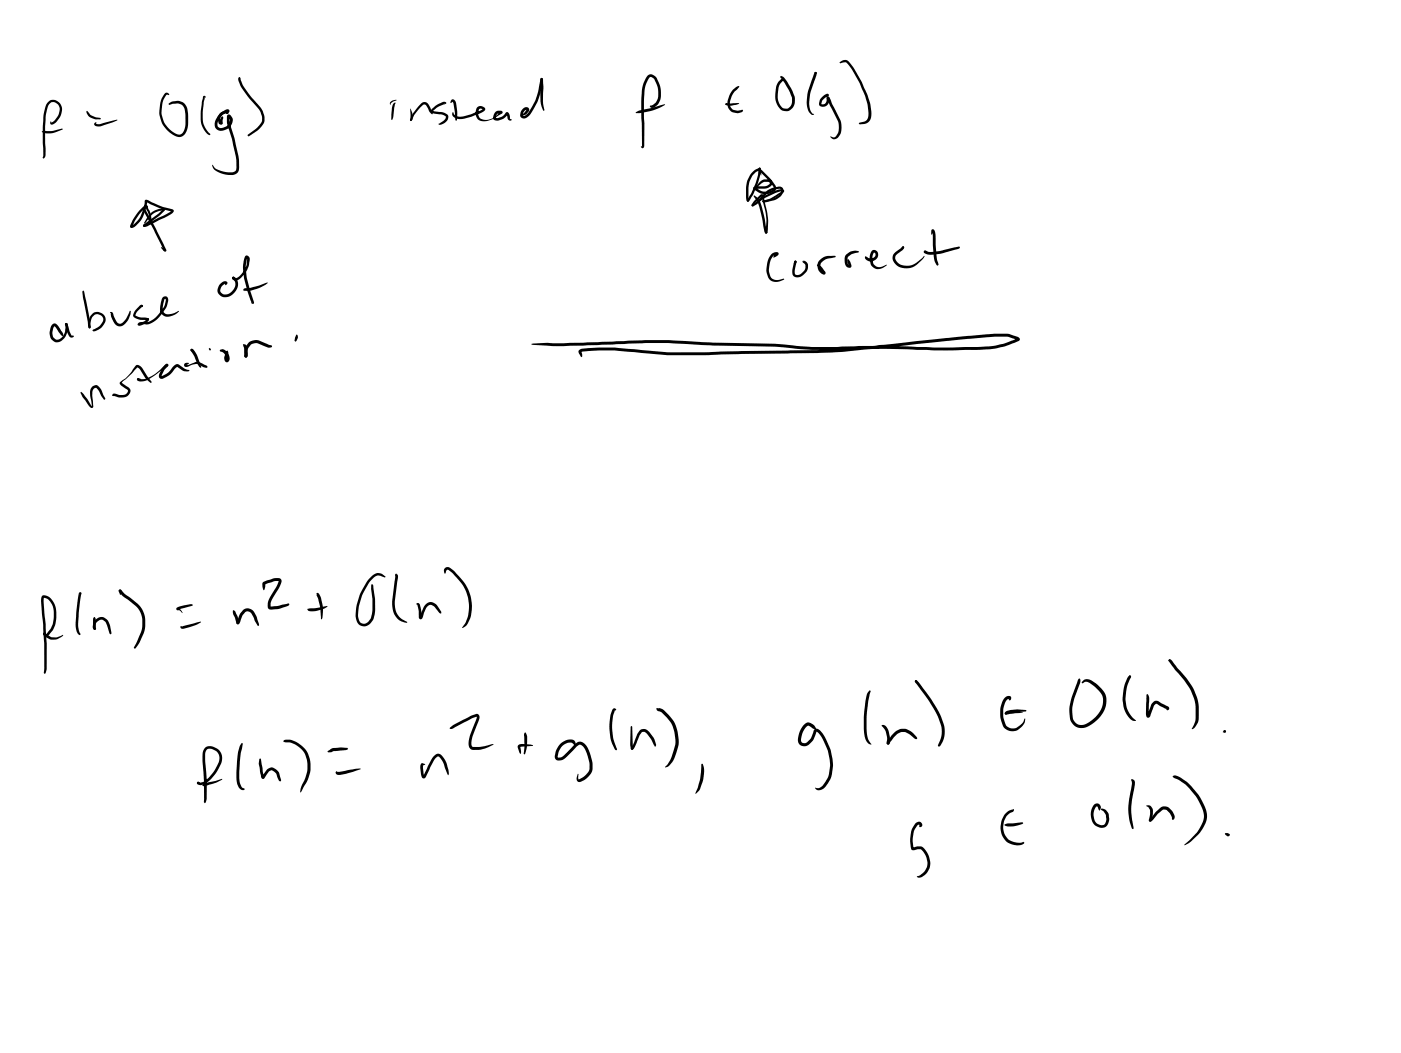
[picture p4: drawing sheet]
<svg xmlns="http://www.w3.org/2000/svg" width="108mm" height="81mm" viewBox="0 0 108 81" stroke-linecap="round" stroke-linejoin="round" font-family="sans-serif">
<g fill="#000">
<path d="M3.2 10.1l1.6-.2-.8 .4a.75 .75 0 0 1-.8-.2zM3.7 7.8a.72 .72 0 0 1 .9 .2 .72 .72 0 0 1 .1 .9l-.4 .5a.29 .29 0 0 1-.4 .1v-.1l.1 .1 .4-.5 .2-.6-.1-.3-.2-.2h-.2h-.2a2.1 2.1 0 0 0-.4 1.6v2.4l-.2 .3v-2.4a2.94 2.94 0 0 1 .4-2zM6.6 8.6h.1l.3 .3 .8 .2-.4 .1a.75 .75 0 0 1-.8-.6zM7.3 9.5l.1-.1v.2h.3l1.3-.3-1.3 .4h-.4zM11 17.3l.2 .1v.1l-.2-.1zM11 17.3l1.2-.8 .4-.4h.1l-.4 .5-1.1 .8-.2 .1zM11.1 16.2v-.1l.1 .1-.1 .1zM11 16.2l.1-.1 .1 .1 .8 1.4 .8 1.6v.2l-.4-.3h.1l.2 .1v.1l-.1-.1zM11.2 15.4h.2l1.1 .5 .7 .2a.21 .21 0 0 1 .2 .2 .21 .21 0 0 1-.2 .2l-1.8 .9-.3 .1-.1-.2 1.7-.7 .5-.4v.1l-1-.3-.9-.4v-.1l-.1 .6a2.34 2.34 0 0 1-.7 1.3 .24 .24 0 0 1-.2 .2 .24 .24 0 0 1-.3-.2l.3-.6 .6-.8a.28 .28 0 0 1 .5-.1l-.7 .6-.5 1-.1-.1 .5-.4 .2-.3zM11.3 15.9h.1l-.1 .1 .1-.1 .1 .4 .2 .8-.5-1.1zM11.6 16.4l.7-.3h.3h.1l-.4 .1a1.69 1.69 0 0 0-1.1 1h-.1zM12.7 7.2l.2-.1 .1 .2h-.2l-.2 .4a2.19 2.19 0 0 0 .1 1.7 1.46 1.46 0 0 0 1.2 1 .97 .97 0 0 0 .4-1.1l-.1-1a.65 .65 0 0 0-.8-.3l-.4 .1v-.1l.2-.2a.85 .85 0 0 1 1.2 .6l.1 .3a2.41 2.41 0 0 1-.2 1.6 .68 .68 0 0 1-1.1 0 2.18 2.18 0 0 1-.5-3.1z"/>
<path d="M15.7 7.4l.2 .1h-.2l-.1 1a1.9 1.9 0 0 0 .6 1.9 .39 .39 0 0 1-.5-.4l-.2-.4v-.4l.1-1.3zM16.9 8.7l.5-.2 .2 .2-.5 .2-.1 .2v.3a.11 .11 0 0 1 .1 .2 .11 .11 0 0 1-.2 0l-.2-.5zM17.1 9h.1l-.1 .1zM17 9h.2v.2a.22 .22 0 0 1-.2 .4v-.4zM17 8.7l.4-.2a.16 .16 0 0 1 .2 0 .16 .16 0 0 1 0 .2l-.2 .1 .1-.3v.1l-.3 .2-.3 .4-.1 .3v.3a.63 .63 0 0 0 .9-.6l-.1-.2h.1v.5l.5 1.7a4.4 4.4 0 0 1 .2 1.9 .49 .49 0 0 1-.5 .4 1.65 1.65 0 0 1-1.5-.6v-.2l.1 .2a1.95 1.95 0 0 0 1.6 .3l.1-.2a6.6 6.6 0 0 0-.3-2.3l-.4-1.2v-.5a.16 .16 0 0 1 .1-.2 .16 .16 0 0 1 .2 .1l.1 .3v.2a.74 .74 0 0 1-.5 .6 .74 .74 0 0 1-.8-.3v-.4zM18.4 5.9l.1 .1-.1 .1v-.1zM18.4 6v-.1l.1 .1a3.2 3.2 0 0 0 1.1 1.7l.5 .6a1.3 1.3 0 0 1 .2 1.2v.1a2.73 2.73 0 0 1-1.1 .9l-.1-.1 .7-.6 .4-.4v-.5l-.3-.5a6.5 6.5 0 0 1-1.5-2.2zM30.1 7.9l.5-.2-.4 .2-.1 .2zM30.3 8l.2-.1-.2 1a.23 .23 0 0 1-.1 .3v-.9zM32.4 8l.3-.1 .2 .1 .5 .8h-.2l-.4-.7h-.2l-.4 .4-.5 .8h-.1v-.1l.2-.4zM31.6 8.4l.2 .3v.4a.12 .12 0 0 1 0 .2 .12 .12 0 0 1-.2-.1zM33.3 8.4l.4-.4 .6-.2 .1 .1v.1h-.1l-.5 .2-.4 .3 .8 .2a.37 .37 0 0 1 .3 .2 .37 .37 0 0 1-.1 .4l-.3 .2-.3 .1v-.1l.5-.3 .1-.2-.3-.2h-.6a.23 .23 0 0 1-.3-.1 .23 .23 0 0 1 .1-.3z"/>
<path d="M34.8 7.7h.2l.1 .2 .1 .8-.1 .6-.2-1.5-.2 .1zM34.9 8.6l.2 .3 .5 .1 .7-.2 .9-.4h-.2l-.1 .1v.4l.1 .2a1.09 1.09 0 0 0 1.2-.2l.3-.3 .1 .1-.3 .1-.1 .3 .5-.1 .3-.3a.28 .28 0 0 1 .3 .1 .28 .28 0 0 1 0 .3l.1 .2-.2-.1-.2-.4h.1l-.2 .3-.5 .2a.32 .32 0 0 1-.4-.1 .32 .32 0 0 1 .1-.5l.2-.1 .3-.1a.15 .15 0 0 1 .1 .2 .15 .15 0 0 1-.2 .1l-.6 .4a.79 .79 0 0 1-1.2-.3v-.6l.2-.1h.3a.23 .23 0 0 1 .2 .2 .23 .23 0 0 1-.3 .3l-.8 .3-.9 .2-.5-.2-.1-.2zM41.7 6l.1 .1-.1 .9-.5 1.2a1.45 1.45 0 0 1-.7 .9h-.2a.45 .45 0 0 1-.1-.6 .45 .45 0 0 1 .6-.1v.1l-.2 .3-.4 .1 .4-.4-.3 .1v.3h.1l.2-.1 .6-1zM41.7 6l.1 .1v1.7l.2 .7h-.1h-.1a7.7 7.7 0 0 1-.2-2.4zM49 8.7l.3-.2 1.9-.5-.3 .3a3.7 3.7 0 0 1-1.9 .4zM49.9 5.8l.3-.1 .4 .3a2.04 2.04 0 0 1 .1 2l-.3 .3a.25 .25 0 0 1-.3-.1l.4-.3a1.55 1.55 0 0 0 .1-1.5l-.2-.4-.2-.1-.2 .1a2.14 2.14 0 0 0-.3 1.2l-.1 4.1a.12 .12 0 0 1-.1 .1 .12 .12 0 0 1-.1-.1h.1l-.1-2.7a4.3 4.3 0 0 1 .4-2.6zM56 8v.1l-.1-.1zM55.9 8l.1-.1 1 .1-.7 .2zM56.5 6.9l.3-.2h.2l-.5 .4-.2 .6a.64 .64 0 0 0 .2 .7l.4 .1 .3-.1 .1 .1-.4 .2h-.4a.76 .76 0 0 1-.4-1.1zM58 13.3l.2-.2a.34 .34 0 0 1 .5 0l1 1.2 .1 .2-.1 .2-.4 .2h-.5l-.7-.3-.1-.2h.1l.9-.1 .3-.1v-.2h-.4l-.5 .4h-.1l.3-.4 .3-.2 .5 .1 .1 .2-.1 .2-.3 .2-.9 .1v-.2l.5 .3 .4 .1 .5-.2v-.2l-.3-.4-.8-.8-.5 .3-.2 .5-.1 .5v1h-.1l-.1-.2v-.8a1.81 1.81 0 0 1 .5-1.2zM57.9 15.8l.4-.2 .9-1 .3-.1 .6-.1a.44 .44 0 0 1 .3 .4 .44 .44 0 0 1-.3 .4l-.4 .2-.7 .2h-.2l-.1-.1 .3-.1a1.68 1.68 0 0 0 1-.4l.2-.2v-.2l-.7 .1-.3 .1-.9 1-.3 .1zM58.1 15.1l.2 .1a3.5 3.5 0 0 1 .7 2l.1 .7-.1 .1-.1-.2-.1-.6a3.6 3.6 0 0 0-.7-2.1z"/>
<path d="M58.5 12.9l.1 .1-.1 .1-.1-.1zM58.5 13h.1l-.2 1-.4 1-.4 .5v-.1l.3-.5 .4-.9zM58.5 12.9l.1 .1v.5zM58.7 15.5l.2-.1v.1l-.1 .1zM58.2 15.6l.7-.5 1.2-.5a.18 .18 0 0 1 .3 0 .18 .18 0 0 1-.1 .3 3.1 3.1 0 0 1-1.4 .7l-.2-.1 .1-.1a2.56 2.56 0 0 0 1.4-.6l.1-.1v.1l-.5 .1-.8 .3-.7 .5zM58.1 15.5l.4-.5a.15 .15 0 0 1 .2 0 .15 .15 0 0 1 .1 .1l.4 1.6v1a.16 .16 0 0 1-.1 .2 .16 .16 0 0 1-.1 .1l.1-1.1-.4-1.8-.6 .7a.1 .1 0 0 1-.1 .1 .1 .1 0 0 1-.1-.1 .1 .1 0 0 1 .1-.1zM59 17.8l.1 .1v.1l-.2-.1zM59.5 19.6a.26 .26 0 0 1 .3-.2 .26 .26 0 0 1 .2 .2l-.4 .3v-.2l.2-.2v.1l-.2 .1a1.6 1.6 0 0 0-.3 1.3v.3a.54 .54 0 0 0 .7 .3l.4-.1-.3 .2a.67 .67 0 0 1-.9-.4l-.1-.2a1.86 1.86 0 0 1 .4-1.5zM60.2 5.8l.2 .1 .2 .3 .6 1.1a1.08 1.08 0 0 1-.1 1 .73 .73 0 0 1-.8 .2 .73 .73 0 0 1-.5-.6 1.59 1.59 0 0 1 .4-1.8h.3l-.2 .2a1.58 1.58 0 0 0-.2 1.7v.1a.48 .48 0 0 0 .6 .3l.3-.4v-.5l-.2-.6-.7-1zM62.8 5.6h.1v.1l-.1-.1zM62.8 5.6h.1v.1h-.1zM62.8 5.6h.1v.1l-.4 1.4-.1 .6a1.28 1.28 0 0 0 .2 1.1h.1l-.1 .1a1.02 1.02 0 0 1-.4-1.2l.1-.7z"/>
<path d="M63.4 7.4a.28 .28 0 0 1 .2-.2 .28 .28 0 0 1 .3 .1l-.2 .2v-.2l.1 .1-.4 .3-.1 .3h.3l.1-.3a.14 .14 0 0 1 0-.2 .14 .14 0 0 1 .2 0v.1a.46 .46 0 0 1-.2 .6 .46 .46 0 0 1-.6-.2l.1-.3zM63.7 7.5h.2l.1 .1 .8 1.7a1.12 1.12 0 0 1-.4 1.4h-.2l-.2-.2 .3 .1 .1-.1 .2-.4v-.5zM64.7 4.8l.3-.2a.46 .46 0 0 1 .6 .3l.9 1.6a5.9 5.9 0 0 1 .6 2.2 .72 .72 0 0 1-.5 .9h-.4v-.1l.6-.3 .1-.6a5.8 5.8 0 0 0-.6-2.1l-1-1.6-.2-.1-.4 .1zM66.7 19.7l.3 .2h.2l.2-.2v-.2h-.1l-.1 .2 .1 .6a.54 .54 0 0 0 .7 .2l.3-.1-.3 .2a.64 .64 0 0 1-.9-.3l-.1-.4a.46 .46 0 0 1 .4-.6l.2 .2v.3l-.2 .3h-.4a.29 .29 0 0 1-.3-.4zM69.5 19l.2 .1-.2 .1zM69.5 19h.1v.1zM68.9 19.5l.7-.5a.21 .21 0 0 1 0 .2 .21 .21 0 0 1-.2 .2l-.4 .3v.2l.1 .2a1.08 1.08 0 0 0 1.5 .1l.6-.5-.5 .6a1.13 1.13 0 0 1-1.9-.4zM71.2 19.3l.7 .1 2-.4h.1l-.2 .2-1.9 .4a.68 .68 0 0 1-.7-.2zM71.2 19.3h.2l.2 .2h-.4zM71.8 17.7h.2l.1 .2 .1 1.9 .1 .6v.1l-.3-.6-.2-2.1h.1l-.1 .3zM4 25a.3 .3 0 0 1 .5 .2l.4 .6a.27 .27 0 0 1-.4-.2l-.3-.5-.2 .5 .1 .4 .2 .2 .4-.1a1.01 1.01 0 0 0 .3-1.1l.1-.1a1.02 1.02 0 0 1-.1 1v.1a.63 .63 0 0 1-.8 .3 .63 .63 0 0 1-.4-.8zM5 24.9h.2l.2 .7 .1 .2 .2 .1v.1h-.2l-.2-.1z"/>
<path d="M6.2 30.2h.1l.1 .1 .7 1-.1-.8a.56 .56 0 0 1 0-.6 .56 .56 0 0 1 .5-.2l.3 .3 .3 .7-.1 .1-.6-.9h-.1l-.2 .3 .1 1a.18 .18 0 0 1-.2 .3 .16 .16 0 0 1-.1-.2zM6.4 22.4l.1 .1 .3 1.5 .2 1.2-.1 .1-.1-.2zM7.2 24.1a.62 .62 0 0 1 .7 .1 .62 .62 0 0 1 .2 .6 1.16 1.16 0 0 1-.8 .7h-.2l.2-.1a1.12 1.12 0 0 0 .6-.6v-.3l-.1-.2-.3-.1h-.2l-.2 .3-.1 .7-.1 .1a1.01 1.01 0 0 1 .3-1.2zM8.5 24l.2 .1 .2 .6 .2 .2a.38 .38 0 0 0 .5-.2l.4-.8 .1 .3-.2 .4a.69 .69 0 0 1-.9 .5l-.3-.3zM10.4 28.2a.3 .3 0 0 1 .5 .1l.8 1.1-.1 .1a2.12 2.12 0 0 1-.8-1l-.2-.2-1.2 1.2 .5 .4 .2 .3a.88 .88 0 0 1-1.3 .3h-.2l.1-.1a.31 .31 0 0 1 .4 0h.5l.2-.2v-.1l-.5-.4-.1-.2 .7-.6zM10.6 29.2h.2a1.61 1.61 0 0 0 1.4-.6l.6-.5a.13 .13 0 0 1 .1 .1 .13 .13 0 0 1-.1 .1l-.4 .3a2.39 2.39 0 0 1-1.6 .8l-.2-.1zM10.6 29.1l.3 .1-.3 .1-.1-.1zM10.9 23.5h.1v.1h-.1zM10.7 23.6a.11 .11 0 0 1 .2-.1 .11 .11 0 0 1 0 .2l-.3 .3-.2 .3 .7 .2a.29 .29 0 0 1 .4 .2l-.7-.1-.5-.2a.43 .43 0 0 1 .2-.6zM11.3 24.5h.2v.2h-.2zM12.5 22.9h.3l.2 .2-.2 .5-.2 .5a1.61 1.61 0 0 1-1.9 .9l.6-.5h.2a.67 .67 0 0 1-.7 .6h-.1a.16 .16 0 0 1-.1-.2 .16 .16 0 0 1 .3-.1 1.43 1.43 0 0 0 1.5-.8l.3-.5v-.5v.1l-.2 .7a.41 .41 0 0 0 .6 .4l.7-.2a.82 .82 0 0 1-1.4 .1 1.33 1.33 0 0 1 .1-1zM12.8 28.1l.1-.1 .1 .1-.3 .4-.2 .5a2.3 2.3 0 0 0 1-.9h.2l.5 .3 .4 .1-.4 .1-.5-.3h-.1a2.14 2.14 0 0 1-1.1 .9 .24 .24 0 0 1-.3-.1 .24 .24 0 0 1 .1-.3l.2-.4z"/>
<path d="M14.2 28h.3l-.1 .2 .9-.3 .7 .4h-.1h-.2l-.5-.3-.6 .2a.21 .21 0 0 1-.3 .1 .21 .21 0 0 1-.1-.3zM14.7 26.9h.1l.1 .1-.1 .1zM14.7 26.9h.1v.2l-.1-.1zM14.7 26.9a.68 .68 0 0 1 .6 .7l.2 .7-.3-.3zM16.1 26.9h.1v.1zM17 21.9l.2-.2a.16 .16 0 0 1 .3 0 .16 .16 0 0 1-.2 .2v-.1l.1 .1-.3 .2-.1 .4a.7 .7 0 0 0 .8 .1 .7 .7 0 0 0 .3-.7v-.2l-.2-.3a.28 .28 0 0 1 .3 0 .28 .28 0 0 1 .1 .3v.3l-.1 .3a.79 .79 0 0 1-.7 .6 .79 .79 0 0 1-.7-.4v-.3zM17 27l.2-.1 .2 .2 .3 .3v.4a.23 .23 0 0 1-.4 .1 .23 .23 0 0 1 0-.4l.2-.4h.1v.2l-.1 .4-.1-.2-.2-.3-.2-.1zM17.9 21.4l.2-.1v.2h-.2zM18.9 19.7a.26 .26 0 0 1 .3 .1 .26 .26 0 0 1 0 .3 1.95 1.95 0 0 1-.7 1.4l-.4 .1a.18 .18 0 0 1-.2-.1 .18 .18 0 0 1 .1-.2l.2 .1 .4-.3 .4-.6v-.5v-.1h.1l-.1 .2a6.2 6.2 0 0 0 .6 3.2l-.1 .1h-.1l.1-.1-.1 .1a5.9 5.9 0 0 1-.6-3.3zM18.8 22.3l1.8-.5-.5 .4-.7 .2h-.5h-.1zM18.7 26.6l.1-.1 .2 .1 .1 .6a.16 .16 0 0 1 0 .3 .16 .16 0 0 1-.3-.1l.1-.1zM19.2 26.4l.3-.2h.3l1.2 .5-.3 .1-.9-.4-.4 .1-.3 .4v.5l-.2 .2a.65 .65 0 0 1 0-.8z"/>
<path d="M22.8 25.8h.1l.1 .2-.2 .3h-.1zM41 26.5l10.5-.3 3.4 .2 4.8 .1 2.9 .2h5.6l5.3 .1 2.8-.1 1-.2 1.1-.4v.1h-.1a2.83 2.83 0 0 0-1.7-.3l-11.7 1.2-10.1 .3a34.1 34.1 0 0 1-5.7-.2 18.2 18.2 0 0 0-4.2-.1h-.1l.1 .2-.1 .2-.2-.2a.27 .27 0 0 1 0-.4 .27 .27 0 0 1 .3 0 21.7 21.7 0 0 1 5.4 .1l1.1 .1h2.7l10-.2 12.5-1.2a2.92 2.92 0 0 1 1.9 .3l.1 .2-.1 .1-1.7 .5-3.3 .2-5.3-.1-5.6 .1-2.9-.3-4.8-.1-3.4-.2-6.2 .2a18.7 18.7 0 0 1-4.4-.1zM61.2 20.1l.2 .1-.2 .3zM61.2 20.1l.2 .1-.2 .7 .1 .3 .3-.1 .4-.3 .1-.4-.2-.2v-.1l.3 .2 .1 .3a.75 .75 0 0 1-1.2 .6v-.4zM63.1 20.1a1.21 1.21 0 0 1 1.3-.3 1.21 1.21 0 0 0-1.2 .5l.1 .4 .2 .3h-.1l-.5-.6 .4 .1 .2 .4a.17 .17 0 0 1 .1 .2 .17 .17 0 0 1-.3 0 .72 .72 0 0 1-.2-1zM65.2 19.6a.86 .86 0 0 1 1-.2l-.6 .2-.3 .2v.5l.2 .1-.1 .1v-.5l.2 .4a.24 .24 0 0 1-.3 .3 .24 .24 0 0 1-.2-.3v-.5zM3.4 48.8h.1l-.1 .1-.1-.1zM3.3 48.8h.2v.1h-.2zM3.3 48.8l.7 .3h.4l.5-.2-.4 .3a.95 .95 0 0 1-1.1-.3zM3.3 45.9h.2l.4 .2a2.24 2.24 0 0 1 .1 2.5l-.3 .4-.3 .1 .5-.7a1.94 1.94 0 0 0-.2-2.2l-.3-.1 .2 3.5v1.9l-.2 .4v-2.3l-.2-3.3zM3.4 49l.1-.1 .1 .1-.1 .1zM6.1 45.7l.1-.1 .1 .1-.1 .1h-.1h.2l-.3 2.2 .1 .6 .1 .3h-.1l-.2-.2-.1-.6z"/>
<path d="M7.2 47.6l.1-.1v.1v.1zM7.3 47.8a.58 .58 0 0 1 .8-.2l.3 .5 .2 .7-.1 .1v-.1l-.4-.8-.2-.2h-.2l-.3 .2v.4a.16 .16 0 0 1-.2 .1 .16 .16 0 0 1-.1-.2zM7.2 47.6l.1-.1a.78 .78 0 0 1 .1 .8v.2h-.2zM9.2 45.5l.1-.1 .1 .1-.1 .3zM9.2 45.5h.1l1.3 1a2.1 2.1 0 0 1 .5 2.3l-.3 .7-.4 .5-.1-.1 .6-1.2a1.88 1.88 0 0 0-.4-2l-1.1-.8-.2-.3zM13.9 48.2l1.6-.3-.5 .3-.8 .2h-.3zM13.6 46.8l1.1-.2h.2l-1.2 .4v-.1l.2 .1 .2 .2-.3-.2a.13 .13 0 0 1-.2 0 .13 .13 0 0 1 0-.2zM18 47l.3 .5 .1 .5-.1 .1-.1-.1-.2-.7zM18.7 47a.56 .56 0 0 1 .9 .2l.3 .8v.2l-.5-.9-.3-.2-.4 .3-.2 .6-.2 .1-.1-.1 .1-.1h-.1l.3-.6zM18.6 57.3h.1l-.2 .9-.1 1.6a1.25 1.25 0 0 0 .3 .9l.2 .1a.3 .3 0 0 1-.5-.1l-.2-.7 .1-1.2 .1-.9zM20 58.5v-.1l.1 .1 .1 .6 .1 .7h-.1l.4-.5 .4-.2 .5 .4 .2 .6-.1 .1h-.1l-.2-.6-.4-.2-.2 .1-.3 .4a.15 .15 0 0 1-.2 .1 .15 .15 0 0 1-.1-.1l-.2-1zM20.3 44.9l.8-.3h.4a.3 .3 0 0 1 .1 .4l-.7 1.2-.1 .5 1.4-.2 .1 .1-.7 .3-.6 .1a.28 .28 0 0 1-.3-.1 .28 .28 0 0 1-.1-.3l.1-.5 .8-1.3h-.3l-.8 .2-.1 .5-.1-.3z"/>
<path d="M21.9 57.1v-.1a1.98 1.98 0 0 1 1.9 2.8l-.6 1.3a1.1 1.1 0 0 1 .2-1 2.42 2.42 0 0 0 .1-2.1 1.72 1.72 0 0 0-1.5-.8l-.2-.1zM23.7 46.9l1.5-.2a1.82 1.82 0 0 1-1.4 .4zM24.4 45.7h.2a2.91 2.91 0 0 1 .3 1.6l-.1 .4-.1-1-.3-.9zM25.3 57.9l.4-.3h.6l.5 .1-.2 .1-1.1 .2h-.2zM25.9 59.5l1.9-.3-1.6 .5h-.3zM28.6 44.4a.63 .63 0 0 1 .9-.1l.2 .1v.1l-.6-.2a1.44 1.44 0 0 0-.8 .8 3.3 3.3 0 0 0-.6 2.8l.3 .2 .2-.1a.95 .95 0 0 0 .5-.7v-1.1l-.1-.8 .1-.4a5.4 5.4 0 0 1 .2 2.4 .8 .8 0 0 1-1.2 .7l-.2-.2a3.9 3.9 0 0 1 1-3.4zM30.5 44.2l.2 .3-.3 1.8a1.4 1.4 0 0 0 .6 1.4l.4 .3-.5-.1a1.47 1.47 0 0 1-.7-1.6l.2-2zM32.1 46.5h.1a.78 .78 0 0 1 .3 .7v.4l-.1-.1 .3-.8a.57 .57 0 0 1 .7-.3l.3 .3 .3 .4v.2l-.1-.1-.5-.5-.3-.1-.3 .2-.2 .7a.17 .17 0 0 1-.1 .2 .17 .17 0 0 1-.2-.1v-.6l-.1-.4-.1-.1zM32.5 58.8l.3 .1-.3 .1h.1l.1 .8h-.1l.7-1.4 .3-.3h.2a1.18 1.18 0 0 1 .7 1.1l.1 .5-.2-.3a1.48 1.48 0 0 0-.6-1.1l-.3 .2-.6 1.2a.24 .24 0 0 1-.3 .3 .24 .24 0 0 1-.2-.4v-.5zM34.3 43.8l.2-.1 .3 .1a3.6 3.6 0 0 1 1.6 3.2 1.58 1.58 0 0 1-.7 1.3l-.1 .1 .2-.3a2.54 2.54 0 0 0 .3-1.4 3.4 3.4 0 0 0-1.2-2.5l-.4-.3-.2 .3-.1-.3zM34.7 56.1l1.8-1a.29 .29 0 0 1 .4 0 .29 .29 0 0 1 0 .4l-.5 1.2v.8l.5 .1 1.1-.2a2.99 2.99 0 0 1-1.6 .4l-.2-.2-.1-.5 .7-1.9-1.9 .9-.2 .1zM39.9 57.4l.4-.1 .8 .1-1 .2v.4v.1l-.1-.1a.53 .53 0 0 1-.1-.6z"/>
<path d="M40.5 56.4a1.63 1.63 0 0 1 .1 1.3l-.2 .4v-1.5zM43.2 57.3a.73 .73 0 0 1 1.1-.1v.2l-.2-.2h-.3a1.14 1.14 0 0 0-.8 1.1v.1l.3-.1 1-.9 .3-.3a.91 .91 0 0 1 .8 .9l.3 .8-.1 .7a1.49 1.49 0 0 1-.9 .8l-.3-.2 .1-.5 .1 .5 .4-.3 .4-.5v-.5l-.1-.4a1.07 1.07 0 0 0-.6-1l-.3 .1-.6 .7a.85 .85 0 0 1-.8 .4l-.2-.1-.1-.2a1.56 1.56 0 0 1 .5-1zM47.2 54.6a.11 .11 0 0 1 .2 0 .11 .11 0 0 1 0 .1 3.9 3.9 0 0 0 0 2.5l.1 .5v.1l-.1-.1a3.1 3.1 0 0 1-.4-1.6 2.5 2.5 0 0 1 .2-1.5zM49.3 56.3l.4-.1 .3 .2 .4 .6 .2 .4-.1 .1-.6-.9-.4-.2-.2 .2-.4 1.1-.2 .1-.1-.1 .5-1.1zM48.7 55.9l.1 1.8-.1 .1-.1-.1v-.3zM48.6 57.6h.1l.1 .1-.1 .1zM50.6 54.6h.2a2.5 2.5 0 0 1 1.4 1.7 2.85 2.85 0 0 1-.7 2.7l-.2 .1 .1-.2a2.94 2.94 0 0 0 .6-2.5 2.31 2.31 0 0 0-1.3-1.6zM54 58.9l.1-.1a2.3 2.3 0 0 1-.5 2.4v-.1a4.4 4.4 0 0 0 .4-1.8zM62 55.8a.51 .51 0 0 1 .8 .2l.1 .1a.55 .55 0 0 1-.6-.2 1.35 1.35 0 0 0-.5 1.3h.3a1.28 1.28 0 0 0 .6-.9 .33 .33 0 0 1 .6 .1l.5 .9a3.7 3.7 0 0 1 .3 2.5l-.5 .8a.49 .49 0 0 1-.8 .2v-.1h.3l.3-.2 .5-.9a3.6 3.6 0 0 0-.4-2.5 1.3 1.3 0 0 0-.6-.7 1.15 1.15 0 0 1-1.1 1.1l-.1-.1a.51 .51 0 0 1-.2-.6l.2-.5zM67 53.2l.1 .1-.1 .2a7.6 7.6 0 0 0 0 3.6l.1 .2a.6 .6 0 0 1-.5-.7 8.5 8.5 0 0 1 .3-3.2zM67.9 55.9a.54 .54 0 0 1 .6 .7l.1 .4-.1 .3-.1 .1-.1-.1 .1-.4-.2-.5zM68.9 56.4a.92 .92 0 0 1 1-.2l.5 .3 .2 .3 .1 .1h-.2l-.8-.5a.93 .93 0 0 0-.8 .4l-.4 .5h-.1v-.2z"/>
<path d="M68.4 57.2h.1v.1l-.1 .1zM70.5 52.4l.2 .1-.2 .1zM70.5 52.4h.1l.1 .1-.2 .1zM70.5 52.4l.2 .1 .2 .2a9.8 9.8 0 0 1 1.8 3.1l.1 .5a1.59 1.59 0 0 1-.4 1.2l-.1-.1v-.1a2.43 2.43 0 0 0-.3-2.5l-1.5-2.2zM77.5 54.9l.9-.2 .7 .1-1.4 .2a.12 .12 0 0 1-.2 0 .12 .12 0 0 1 0-.1zM77.4 53.8l.1-.1a.2 .2 0 0 1 .4 0 .2 .2 0 0 1-.1 .3l-.1-.2 .1 .1-.2 .1a2.06 2.06 0 0 0-.1 1.9l.1 .1a.71 .71 0 0 0 .7 .1l.4-.4 .3-.3-.1 .4-.4 .4a.91 .91 0 0 1-1.4-.8 2.03 2.03 0 0 1 .3-1.6zM77.4 54.9l.8-.1 .6 .1-1.1 .1a.15 .15 0 0 1-.2 .1 .15 .15 0 0 1-.1-.2zM83.1 52.3h.1v.1v.4a3.9 3.9 0 0 0-.5 2.5 .75 .75 0 0 0 .5 .6 .75 .75 0 0 0 .8-.3 1.72 1.72 0 0 0 .9-2.1l-.5-.6-.5-.3-.3-.1-.2 .2-.1-.1 .1-.1a.5 .5 0 0 1 .7-.1 2.21 2.21 0 0 1 1.1 1.2 2.22 2.22 0 0 1-2 2.5 .94 .94 0 0 1-.8-.9 4.5 4.5 0 0 1 .6-2.6zM87 52.1l.1-.1v.2h-.1zM86.9 52.1l.2-.1v.2a2.58 2.58 0 0 0 .4 3.3v.1a1.36 1.36 0 0 1-1-1.5 3.3 3.3 0 0 1 .4-2zM88.4 53.5l.1 .3v1.3h-.1l.3-.8 .3-.3h.3l.7 .4 .1 .2-.2 .1v-.1h-.1l-.7-.4-.2 .2-.3 .7a.19 .19 0 0 1-.2 .2 .19 .19 0 0 1-.1-.3zM90.1 50.8h.1v.2h-.1z"/>
<path d="M90 50.9l.1-.1 .1 .1-.1 .1zM90.1 50.8l.2 .1 1.1 1.3a3.9 3.9 0 0 1 .9 3.5l-.3 .4-.1 .1v-.1a3.5 3.5 0 0 0-.7-3.7l-.7-.8-.4-.6zM90.3 59.8a.7 .7 0 0 1 .9 .3l.3 .2 .7 .8a2.57 2.57 0 0 1 .7 2.2l-.5 1a2.61 2.61 0 0 1-1.1 .8l.9-.9a1.8 1.8 0 0 0 .2-2.5l-1-1.2zM15.2 60.3h.1v.1h-.1zM15.8 57.6l.1-.1a.94 .94 0 0 1 1 .3 .94 .94 0 0 1 .1 1.1 2.3 2.3 0 0 1-1.6 1.6l-.2-.2 .1-.1 .2 .1a2.55 2.55 0 0 0 1.4-1.9l-.2-.4-.3-.3h-.4l-.1 .2v3.7l-.1 .3-.1-.1-.1-3.4v-.5zM15.2 60.3h.2l-.1 .1zM15.6 60.4l1.5-.4-.4 .3-.9 .3-.2-.1zM15.6 60.5l.1-.1 .1 .1-.1 .1zM70.5 63.4h.1a.25 .25 0 0 1 .4-.1 .25 .25 0 0 1-.1 .4l-.1-.2-.1 .1a1.65 1.65 0 0 0-.4 1.4l.1 .4-.1-.1 .3-.1a.73 .73 0 0 1 .9 .7 1.24 1.24 0 0 1-.5 1.7 .23 .23 0 0 1-.3-.1l.2-.1 .4-.3a.99 .99 0 0 0 .1-1l-.2-.3a.53 .53 0 0 0-.8-.3h-.2v-.3a2.03 2.03 0 0 1 .3-1.8zM77.4 63.5l1.4-.1-.8 .3h-.4l-.2-.1zM77.5 62.7l.3-.2 .3-.1v.1l-.6 .4a1.23 1.23 0 0 0 0 1.5 1.23 1.23 0 0 0 1.4 .5 .18 .18 0 0 1-.1 .2 .18 .18 0 0 1-.2 0 1.42 1.42 0 0 1-1.4-.7 1.42 1.42 0 0 1 .2-1.6zM84.3 62l.2-.1 .2 .1 .1 .2-.1 .2-.2-.3-.1 .1a.82 .82 0 0 0-.1 .8 .82 .82 0 0 0 .7 .6l.1-.1a.76 .76 0 0 0 .1-.7l-.4-.4 .1-.1 .3 .1 .2 .3a.88 .88 0 0 1-.3 1.1h-.2a1.07 1.07 0 0 1-.6-1.8z"/>
<path d="M87.1 60.1a.29 .29 0 0 1 .4 .1 .29 .29 0 0 1-.1 .4l-.2 1.6 .1 1.7-.1-.1-.2-.5-.1-.9 .3-2zM88.3 62.1h.3l.2 .3-.1 .9a.2 .2 0 0 1-.2-.2 .2 .2 0 0 1 .1-.2v-.5zM89.1 62.5l.2-.2a.55 .55 0 0 1 .8-.1l.3 .4 .1 .3a.14 .14 0 0 1 0 .2 .14 .14 0 0 1-.2 0l-.2-.5-.2-.2h-.2l-.5 .3-.4 .6h-.3l.1-.2zM94.4 64.2h.3l-.1 .1a.1 .1 0 0 1 .1 .1 .1 .1 0 0 1-.2 0z"/>
<circle cx="63.8" cy="7.5" r=".1"/>
<circle cx="5.1" cy="25" r=".1"/>
<circle cx="18.9" cy="27.4" r=".12"/>
<circle cx="61.3" cy="20.2" r=".09"/>
</g>
<g fill="#000">
<path d="M94.3 56.2l.1 .1-.1 .1v-.1z" fill-rule="evenodd"/>
<path d="M94.3 56.4l.1-.1 .1 .1-.1 .1z" fill-rule="evenodd"/>
<path d="M94.2 56.4l.2-.1 .1 .1-.1 .1z" fill-rule="evenodd"/>
</g>
</svg>
